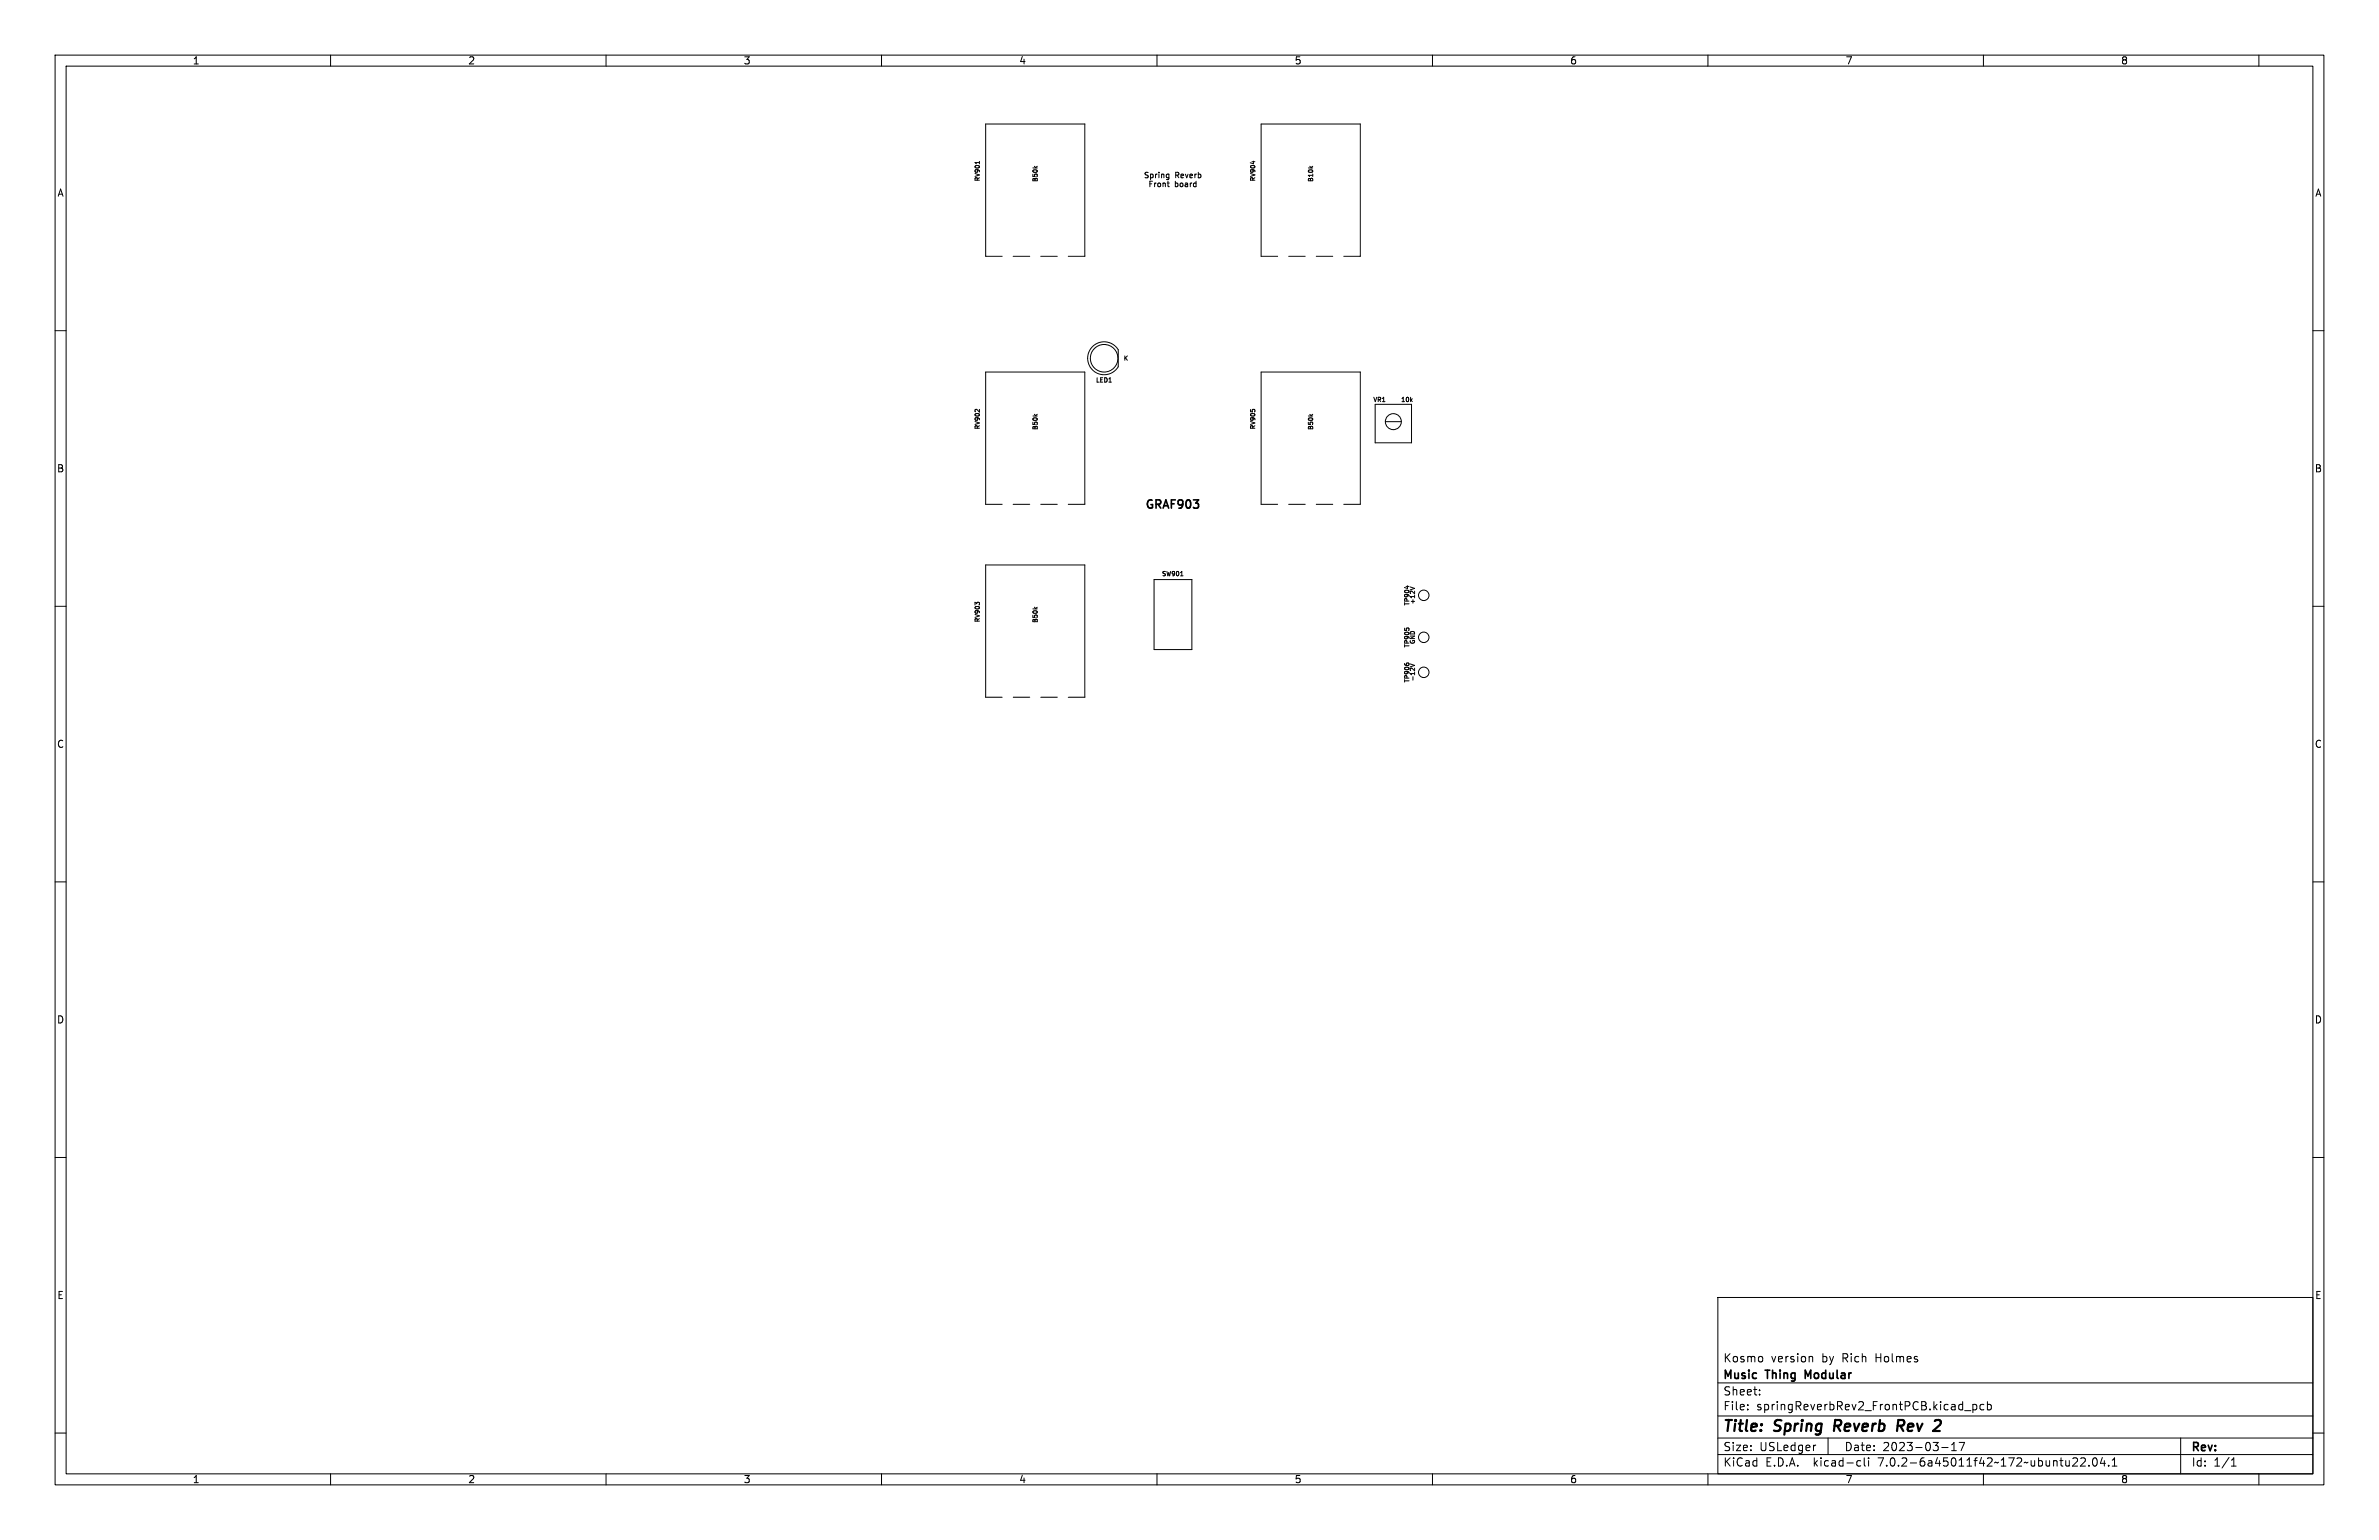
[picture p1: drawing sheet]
<svg xmlns="http://www.w3.org/2000/svg" width="432mm" height="279mm" viewBox="0 0 432 279" stroke-linecap="round" stroke-linejoin="round" font-family="sans-serif">
<defs><g id="words">
<g font-size="2.8">
<text x="312.8" y="260.2">Title:</text>
<text x="322.2" y="260.2">Spring</text>
<text x="333.6" y="260.2">Reverb</text>
<text x="345.6" y="260.2">Rev 2</text>
</g>
<g font-size="2.1">
<text x="207.7" y="92.6">GRAF903</text>
<text x="312.8" y="250.5">Music</text>
<text x="312.8" y="247.3">Kosmo</text>
<text x="320.7" y="250.5">Thing</text>
<text x="321.4" y="247.3">version</text>
<text x="328.2" y="250.5">Modular</text>
<text x="330.7" y="247.3">by</text>
<text x="334.4" y="247.3">Rich</text>
<text x="340.5" y="247.3">Holmes</text>
<text x="312.8" y="256">File:</text>
<text x="312.8" y="253.3">Sheet:</text>
<text x="318.8" y="256">springReverbRev2_FrontPCB.kicad_pcb</text>
<text x="312.8" y="263.4">Size:</text>
<text x="319.4" y="263.4">USLedger</text>
<text x="334.8" y="263.4">Date:</text>
<text x="341.7" y="263.4">2023-03-17</text>
<text x="397.8" y="263.6">Rev:</text>
<text x="312.8" y="266.2">KiCad</text>
<text x="320.4" y="266.2">E.D.A.</text>
<text x="329.2" y="266.2">kicad-cli</text>
<text x="341" y="266.2">7.0.2-6a45011f42~172~ubuntu22.04.1</text>
<text x="397.8" y="266.2">Id:</text>
<text x="401.8" y="266.2">1/1</text>
</g>
<g font-size="1.8">
<text x="35" y="11.8">1</text>
<text x="85" y="11.8">2</text>
<text x="135" y="11.8">3</text>
<text x="185" y="11.8">4</text>
<text x="235" y="11.8">5</text>
<text x="285" y="11.8">6</text>
<text x="335" y="11.8">7</text>
<text x="385" y="11.8">8</text>
<text x="10.4" y="35.8">A</text>
<text x="420.2" y="35.8">A</text>
<text x="10.3" y="85.8">B</text>
<text x="420.1" y="85.8">B</text>
<text x="10.3" y="135.8">C</text>
<text x="420.1" y="135.8">C</text>
<text x="10.3" y="185.8">D</text>
<text x="420.1" y="185.8">D</text>
<text x="10.4" y="235.8">E</text>
<text x="420.2" y="235.8">E</text>
<text x="35" y="269.2">1</text>
<text x="85" y="269.2">2</text>
<text x="135" y="269.2">3</text>
<text x="185" y="269.2">4</text>
<text x="235" y="269.2">5</text>
<text x="285" y="269.2">6</text>
<text x="335" y="269.2">7</text>
<text x="385" y="269.2">8</text>
</g>
<g font-size="1.4">
<text x="207.6" y="32.4">Spring</text>
<text x="208.4" y="34">Front</text>
<text x="213.2" y="34">board</text>
<text x="213.2" y="32.4">Reverb</text>
</g>
<g font-size="1.1">
<text x="178" y="33" transform="rotate(-90 178 33)">RV901</text>
<text x="188.5" y="33.1" transform="rotate(-90 188.5 33.1)">B50k</text>
<text x="228" y="33" transform="rotate(-90 228 33)">RV904</text>
<text x="238.5" y="33.1" transform="rotate(-90 238.5 33.1)">B10k</text>
<text x="203.9" y="65.6">K</text>
<text x="198.8" y="69.5">LED1</text>
<text x="178" y="78" transform="rotate(-90 178 78)">RV902</text>
<text x="228" y="78" transform="rotate(-90 228 78)">RV905</text>
<text x="249.2" y="73.1">VR1</text>
<text x="254.2" y="73.1">10k</text>
<text x="188.5" y="78.1" transform="rotate(-90 188.5 78.1)">B50k</text>
<text x="238.5" y="78.1" transform="rotate(-90 238.5 78.1)">B50k</text>
<text x="210.8" y="104.7">SW901</text>
<text x="178" y="113" transform="rotate(-90 178 113)">RV903</text>
<text x="188.5" y="113.1" transform="rotate(-90 188.5 113.1)">B50k</text>
<text x="256" y="110" transform="rotate(-90 256 110)">TP904</text>
<text x="257" y="109.7" transform="rotate(-90 257 109.7)">+12V</text>
<text x="256" y="117.6" transform="rotate(-90 256 117.6)">TP905</text>
<text x="257" y="117" transform="rotate(-90 257 117)">GND</text>
<text x="256" y="123.9" transform="rotate(-90 256 123.9)">TP906</text>
<text x="257" y="123.7" transform="rotate(-90 257 123.7)">-12V</text>
</g>
</g></defs>
<g fill="none" stroke="#000" stroke-width=".18">
<path d="M10 10h411.8v259.4h-411.8zM12 12h407.8v255.4h-407.8zM60 10v2M110 10v2M160 10v2M210 10v2M260 10v2M310 10v2M360 10v2M410 10v2M177.8 29.3v.4M211.9 33.2h.3"/>
<path d="M211.9 31.6h.3M212 33.8l.2 .1M212.2 31.6l-.1 .9M212.2 32.2l-.3 .1M227.5 29.2v.5M10 60h2M181.9 46.5h-3v-24h18v24h-3M183.9 46.5h3M188.9 46.5h3M231.9 46.5h-3v-24h18v24h-3M233.9 46.5h3M238.9 46.5h3"/>
<path d="M419.8 60h2M198.4 62.8a2.99 2.99 0 0 1 4.6 .7v3a2.99 2.99 0 0 1-4.5 .8 2.99 2.99 0 0 1-.1-4.5zM249.6 73.4h6.6v6.9h-6.6zM251.5 76.5h2.9M181.9 91.5h-3v-24h18v24h-3M183.9 91.5h3M188.9 91.5h3M231.9 91.5h-3v-24h18v24h-3M233.9 91.5h3M238.9 91.5h3M10 110h2M209.5 105.1h6.8v12.7h-6.8z"/>
<path d="M214.3 104.5h.4M255.3 114h.4M255.5 106.3v.5M256 106.5l.8 .3M419.8 110h2M181.9 126.5h-3v-24h18v24h-3M183.9 126.5h3M188.9 126.5h3M255.3 120.3h.4M256 120.5l.8 .2-.8 .3M10 160h2M419.8 160h2"/>
<path d="M10 210h2M419.8 210h2M311.8 235.4h108v32h-108zM10 260h2M311.8 256.9h108M311.8 250.9h108M317.2 255.7v.1M317.2 254.9v.1M319.4 253v.1M319.4 252.2v.1M328.6 246.1h.2l.2 .2v.8M356.6 255.9h1.1"/>
<path d="M358.1 254.8v1.5M358.1 254.9l.4-.1 .3 .3v.4l-.1 .2h-.6M360.1 254.9l-.4-.1-.3 .3v.4l.1 .2h.6M360.7 254.9l.5-.1 .2 .3v.4l-.1 .2h-.6M360.7 254.3v1.5M419.8 260h2M60 267.4v2M110 267.4v2M160 267.4v2M210 267.4v2M260 267.4v2M310 267.4v2"/>
<path d="M311.8 263.9h108M311.8 260.9h108M329.4 262.2h.2M331.8 260.9v3M337.3 265l.4 .1M337.7 265.9l-.4 .1M338.4 264.5v1.3l.2 .2M339.2 264.5v.1M339.2 265v1M352.4 262.6h1.2M354.2 263.2h.9M354.2 262.1l.5-.4v1.5"/>
<path d="M355.6 261.7h1l-.7 1.5M360 267.4v2M376.8 264.5l.3 .3-.1 .3-.8 .9h.9M377.7 264.6l.5-.1 .2 .1 .1 .3-.9 1.1h.9M379.2 265.9v.1M380 264.6l.2-.1a.8 .8 0 0 1 .5 .7 .8 .8 0 0 1-.5 .8 1 1 0 0 1-.2-1.4zM381.6 264.4l-.4 1.1h1M381.9 265v1M382.7 265.9v.1M383.4 266h.8M383.4 264.9l.4-.4v1.5M395.8 260.9v6.5"/>
<path d="M405 266h.9M405 264.9l.4-.4v1.5M410 267.4v2"/>
<circle cx="200.4" cy="65" r="2.5"/>
<circle cx="252.9" cy="76.5" r="1.45"/>
<circle cx="258.4" cy="108" r=".95"/>
<circle cx="258.4" cy="115.6" r=".95"/>
<circle cx="258.4" cy="122" r=".95"/>
</g>
<path d="M344.4 258.7h.8M345.3 257.6h-.7l-.3 2" fill="none" stroke="#000" stroke-width=".4"/>
<g fill="#fff" stroke="#fff" stroke-width=".18">
<circle cx="205.7" cy="101.8" r=".17"/>
<circle cx="214" cy="99.5" r=".18"/>
<circle cx="226.7" cy="98.7" r=".17"/>
<circle cx="201.7" cy="65" r=".17"/>
<circle cx="199.1" cy="65" r=".17"/>
<circle cx="257.9" cy="23" r=".17"/>
<circle cx="182.9" cy="92.5" r=".17"/>
<circle cx="187.9" cy="92.5" r=".17"/>
<circle cx="192.9" cy="92.5" r=".17"/>
<circle cx="258.4" cy="122" r=".18"/>
<circle cx="212.9" cy="116.2" r=".17"/>
<circle cx="212.9" cy="111.5" r=".18"/>
<circle cx="212.9" cy="106.8" r=".18"/>
<circle cx="258.4" cy="108" r=".18"/>
<circle cx="182.9" cy="127.5" r=".17"/>
<circle cx="187.9" cy="127.5" r=".17"/>
<circle cx="192.9" cy="127.5" r=".17"/>
<circle cx="258.4" cy="115.6" r=".18"/>
<circle cx="250.4" cy="76.8" r=".17"/>
<circle cx="252.9" cy="74.3" r=".17"/>
<circle cx="255.4" cy="76.8" r=".18"/>
<circle cx="173.9" cy="23" r=".18"/>
<circle cx="182.9" cy="47.5" r=".17"/>
<circle cx="187.9" cy="47.5" r=".17"/>
<circle cx="192.9" cy="47.5" r=".17"/>
<circle cx="232.9" cy="47.5" r=".17"/>
<circle cx="237.9" cy="47.5" r=".17"/>
<circle cx="242.9" cy="47.5" r=".17"/>
<circle cx="232.9" cy="92.5" r=".17"/>
<circle cx="237.9" cy="92.5" r=".17"/>
<circle cx="242.9" cy="92.5" r=".17"/>
<circle cx="230.7" cy="58.5" r=".17"/>
<circle cx="233.2" cy="58.5" r=".17"/>
<circle cx="235.8" cy="58.5" r=".17"/>
<circle cx="238.3" cy="58.5" r=".17"/>
<circle cx="240.9" cy="58.5" r=".17"/>
<circle cx="243.4" cy="58.5" r=".17"/>
<circle cx="245.9" cy="58.5" r=".17"/>
<circle cx="248.5" cy="58.5" r=".17"/>
<circle cx="210.5" cy="53.4" r=".17"/>
<circle cx="210.5" cy="43.2" r=".17"/>
<circle cx="229.4" cy="124.5" r=".17"/>
<circle cx="231.9" cy="124.5" r=".17"/>
<circle cx="205.3" cy="86.4" r=".17"/>
<circle cx="205.3" cy="96.6" r=".17"/>
<circle cx="224.1" cy="120.7" r=".17"/>
<circle cx="224.1" cy="118.2" r=".17"/>
<circle cx="224.1" cy="115.6" r=".17"/>
<circle cx="224.1" cy="113.1" r=".17"/>
<circle cx="231.7" cy="113.1" r=".17"/>
<circle cx="231.7" cy="115.6" r=".17"/>
<circle cx="231.7" cy="118.2" r=".17"/>
<circle cx="231.7" cy="120.7" r=".17"/>
<circle cx="251" cy="100.4" r=".17"/>
<circle cx="248.5" cy="100.4" r=".17"/>
<circle cx="245.9" cy="100.4" r=".17"/>
<circle cx="243.4" cy="100.4" r=".17"/>
<circle cx="240.8" cy="100.4" r=".17"/>
<circle cx="238.3" cy="100.4" r=".17"/>
<circle cx="235.8" cy="100.4" r=".17"/>
<circle cx="233.2" cy="100.4" r=".17"/>
<circle cx="230.7" cy="100.4" r=".17"/>
<circle cx="237" cy="120.7" r=".17"/>
<circle cx="247.2" cy="120.7" r=".17"/>
<circle cx="205.3" cy="105.5" r=".17"/>
<circle cx="205.3" cy="115.6" r=".17"/>
<circle cx="215.4" cy="71.2" r=".17"/>
<circle cx="215.4" cy="81.3" r=".17"/>
<circle cx="226.6" cy="109.3" r=".17"/>
<circle cx="224.1" cy="109.3" r=".17"/>
<circle cx="220.5" cy="81.3" r=".17"/>
<circle cx="220.5" cy="71.2" r=".17"/>
<circle cx="222" cy="61" r=".17"/>
<circle cx="222" cy="58.5" r=".17"/>
<circle cx="200.2" cy="115.6" r=".17"/>
<circle cx="200.2" cy="105.5" r=".17"/>
<circle cx="237" cy="115.6" r=".17"/>
<circle cx="247.2" cy="115.6" r=".17"/>
<circle cx="215.4" cy="96.6" r=".17"/>
<circle cx="215.4" cy="86.4" r=".17"/>
<circle cx="206.7" cy="66.1" r=".17"/>
<circle cx="206.7" cy="63.6" r=".17"/>
<circle cx="210.5" cy="58.5" r=".17"/>
<circle cx="213.1" cy="58.5" r=".17"/>
<circle cx="215.6" cy="58.5" r=".17"/>
<circle cx="218.2" cy="58.5" r=".17"/>
<circle cx="218.2" cy="66.1" r=".17"/>
<circle cx="215.6" cy="66.1" r=".17"/>
<circle cx="213.1" cy="66.1" r=".17"/>
<circle cx="210.5" cy="66.1" r=".17"/>
<circle cx="210.4" cy="96.6" r=".18"/>
<circle cx="210.4" cy="86.4" r=".18"/>
<circle cx="237" cy="125.8" r=".17"/>
<circle cx="247.2" cy="125.8" r=".17"/>
<circle cx="210.4" cy="81.3" r=".17"/>
<circle cx="210.4" cy="71.2" r=".17"/>
<circle cx="220.5" cy="96.6" r=".17"/>
<circle cx="220.5" cy="86.4" r=".17"/>
<circle cx="220.6" cy="53.4" r=".17"/>
<circle cx="220.6" cy="43.2" r=".17"/>
<circle cx="215.6" cy="43.2" r=".17"/>
<circle cx="215.6" cy="53.4" r=".17"/>
</g>
<use href="#words"/>
</svg>
